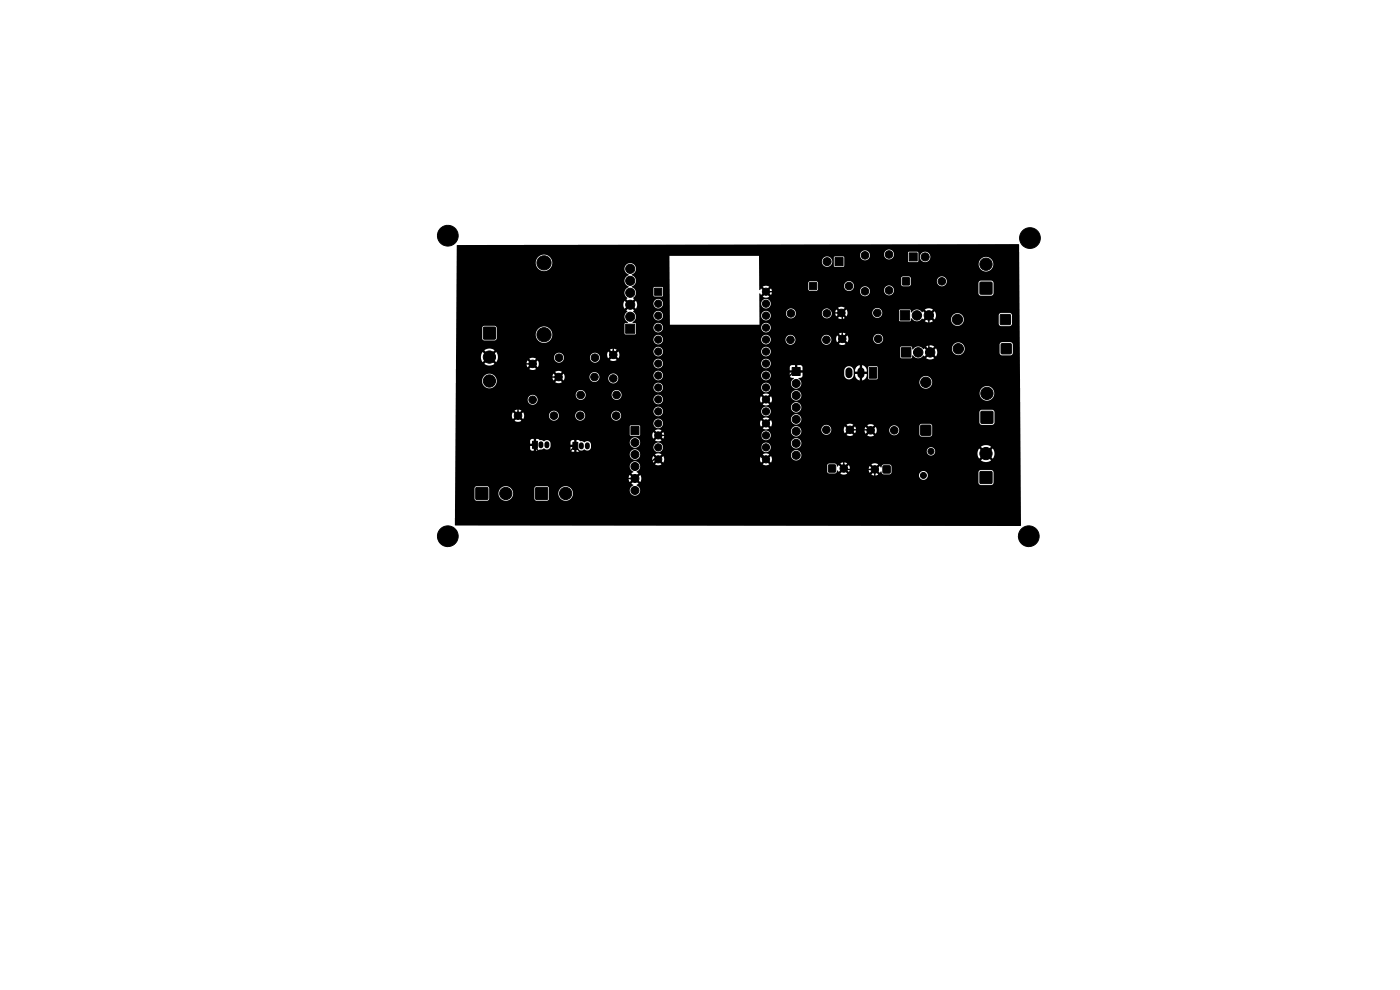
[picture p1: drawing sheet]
<svg xmlns="http://www.w3.org/2000/svg" width="297mm" height="210mm" viewBox="0 0 297 210" stroke-linecap="round" stroke-linejoin="round" font-family="sans-serif">
<g fill="#000" stroke="#000" stroke-width=".21">
<path d="M177.1 54.7h1.7v1.7h-1.7zM191.5 59h1.4v1.4h-1.4zM192.9 53.7h1.7v1.7h-1.7zM102.6 69.4h2.5v2.5h-2.5zM132.7 68.8h2v1.9h-2zM138.9 61.1h1.5v1.5h-1.5zM168 78h1.8v1.7h-1.8zM171.8 60h1.4v1.4h-1.4zM184.4 77.9h1.5v2.3h-1.5zM191 65.9h2v2h-2zM191.2 73.8h2.1v2h-2.1zM207.9 59.9h2.5v2.5h-2.5z"/>
<path d="M212.3 66.8h2v2h-2zM212.4 73h2.1v2h-2.1zM113 93.6h1v1.5h-1zM121.5 93.8h1.1v1.5h-1.1zM133.9 90.5h1.6v1.7h-1.6zM175.8 98.7h1.4v1.4h-1.4zM195.4 90.2h2v2.1h-2zM208.1 87.3h2.5v2.5h-2.5zM101 103.5h2.4v2.4h-2.4zM113.7 103.5h2.4v2.4h-2.4zM187.4 98.9h1.4v1.4h-1.4zM207.9 100.1h2.5v2.4h-2.5z"/>
<circle cx="95" cy="50" r="2.2"/>
<circle cx="95" cy="50" r="1.3"/>
<circle cx="115.4" cy="55.8" r="1.5"/>
<circle cx="133.7" cy="59.6" r=".97"/>
<circle cx="133.7" cy="57" r=".97"/>
<circle cx="175.5" cy="55.5" r=".85"/>
<circle cx="183.5" cy="54.2" r=".8"/>
<circle cx="188.6" cy="54" r=".8"/>
<circle cx="196.3" cy="54.5" r=".85"/>
<circle cx="199.8" cy="59.7" r=".8"/>
<circle cx="209.2" cy="56" r="1.3"/>
<circle cx="218.5" cy="50.5" r="1.3"/>
<circle cx="218.5" cy="50.5" r="2.2"/>
<circle cx="103.8" cy="75.7" r="1.3"/>
<circle cx="113" cy="77.2" r=".8"/>
<circle cx="115.4" cy="71" r="1.5"/>
<circle cx="118.5" cy="80" r=".8"/>
<circle cx="118.6" cy="75.9" r=".8"/>
<circle cx="126.1" cy="80" r=".8"/>
<circle cx="126.2" cy="75.9" r=".8"/>
<circle cx="130.1" cy="75.3" r=".8"/>
<circle cx="133.7" cy="64.6" r=".97"/>
<circle cx="133.7" cy="67.2" r=".97"/>
<circle cx="133.7" cy="62.1" r=".97"/>
<circle cx="139.6" cy="77.1" r=".76"/>
<circle cx="139.6" cy="64.4" r=".76"/>
<circle cx="139.6" cy="74.6" r=".76"/>
<circle cx="139.6" cy="67" r=".76"/>
<circle cx="139.6" cy="69.5" r=".76"/>
<circle cx="139.6" cy="79.7" r=".76"/>
<circle cx="139.6" cy="72" r=".76"/>
<circle cx="162.5" cy="64.4" r=".76"/>
<circle cx="162.5" cy="61.9" r=".76"/>
<circle cx="162.5" cy="77.1" r=".76"/>
<circle cx="162.5" cy="67" r=".76"/>
<circle cx="162.5" cy="74.6" r=".76"/>
<circle cx="162.5" cy="72" r=".76"/>
<circle cx="162.5" cy="69.5" r=".76"/>
<circle cx="162.5" cy="79.7" r=".76"/>
<circle cx="167.7" cy="72.1" r=".8"/>
<circle cx="167.8" cy="66.5" r=".8"/>
<circle cx="175.3" cy="72.1" r=".8"/>
<circle cx="175.4" cy="66.5" r=".8"/>
<circle cx="178.5" cy="66.4" r=".8"/>
<circle cx="178.7" cy="71.9" r=".8"/>
<circle cx="180.1" cy="60.7" r=".8"/>
<circle cx="183.5" cy="61.8" r=".8"/>
<circle cx="186.1" cy="66.4" r=".8"/>
<circle cx="186.3" cy="71.9" r=".8"/>
<circle cx="188.6" cy="61.6" r=".8"/>
<circle cx="194.5" cy="66.9" r="1"/>
<circle cx="194.8" cy="74.7" r="1"/>
<circle cx="197.1" cy="66.9" r="1"/>
<circle cx="197.3" cy="74.7" r="1"/>
<circle cx="203.1" cy="67.8" r="1.1"/>
<circle cx="203.3" cy="74" r="1.1"/>
<circle cx="103.8" cy="80.8" r="1.3"/>
<circle cx="109.9" cy="88.2" r=".8"/>
<circle cx="113" cy="84.8" r=".8"/>
<circle cx="117.5" cy="88.2" r=".8"/>
<circle cx="123.1" cy="88.2" r=".8"/>
<circle cx="123.2" cy="83.8" r=".8"/>
<circle cx="130.1" cy="80.3" r=".8"/>
<circle cx="130.7" cy="88.2" r=".8"/>
<circle cx="130.8" cy="83.8" r=".8"/>
<circle cx="134.7" cy="93.9" r=".85"/>
<circle cx="134.7" cy="96.4" r=".85"/>
<circle cx="134.7" cy="99" r=".85"/>
<circle cx="139.6" cy="87.3" r=".76"/>
<circle cx="139.6" cy="97.4" r=".76"/>
<circle cx="139.6" cy="92.4" r=".76"/>
<circle cx="139.6" cy="84.7" r=".76"/>
<circle cx="139.6" cy="94.9" r=".76"/>
<circle cx="139.6" cy="89.8" r=".76"/>
<circle cx="139.6" cy="82.2" r=".76"/>
<circle cx="162.5" cy="87.3" r=".76"/>
<circle cx="162.5" cy="97.4" r=".76"/>
<circle cx="162.5" cy="84.7" r=".76"/>
<circle cx="162.5" cy="82.2" r=".76"/>
<circle cx="162.5" cy="94.9" r=".76"/>
<circle cx="162.5" cy="89.8" r=".76"/>
<circle cx="162.5" cy="92.4" r=".76"/>
<circle cx="168.9" cy="81.3" r=".85"/>
<circle cx="168.9" cy="96.6" r=".85"/>
<circle cx="168.9" cy="83.9" r=".85"/>
<circle cx="168.9" cy="91.5" r=".85"/>
<circle cx="168.9" cy="94" r=".85"/>
<circle cx="168.9" cy="89" r=".85"/>
<circle cx="168.9" cy="86.4" r=".85"/>
<circle cx="175.3" cy="91.2" r=".8"/>
<circle cx="179" cy="99.4" r=".8"/>
<circle cx="180.3" cy="91.2" r=".8"/>
<circle cx="180.9" cy="93.3" r=".5"/>
<circle cx="184.1" cy="82.9" r=".5"/>
<circle cx="184.1" cy="84" r=".5"/>
<circle cx="184.1" cy="81.8" r=".5"/>
<circle cx="184.2" cy="93.5" r=".5"/>
<circle cx="184.7" cy="91.3" r=".8"/>
<circle cx="185.2" cy="82.9" r=".5"/>
<circle cx="185.2" cy="84" r=".5"/>
<circle cx="185.2" cy="81.8" r=".5"/>
<circle cx="185.6" cy="99.6" r=".8"/>
<circle cx="186.3" cy="82.9" r=".5"/>
<circle cx="186.3" cy="84" r=".5"/>
<circle cx="186.3" cy="81.8" r=".5"/>
<circle cx="189.7" cy="91.3" r=".8"/>
<circle cx="196.4" cy="81.1" r="1.1"/>
<circle cx="197.5" cy="95.7" r=".63"/>
<circle cx="209.2" cy="96.2" r="1.3"/>
<circle cx="209.4" cy="83.4" r="1.3"/>
<circle cx="95" cy="113.7" r="2.2"/>
<circle cx="95" cy="113.7" r="1.3"/>
<circle cx="107.3" cy="104.7" r="1.3"/>
<circle cx="120" cy="104.7" r="1.3"/>
<circle cx="134.7" cy="101.5" r=".85"/>
<circle cx="134.7" cy="104" r=".85"/>
<circle cx="180.9" cy="102" r=".5"/>
<circle cx="183.5" cy="102" r=".5"/>
<circle cx="195.9" cy="100.8" r=".63"/>
<circle cx="218.2" cy="113.7" r="1.3"/>
<circle cx="218.3" cy="113.7" r="2.2"/>
</g>
<path d="M114.7 94.1v.5M116 94.1v.5M123.3 94.4v.4M124.6 94.4v.4" fill="none" stroke="#000" stroke-width="1.1"/>
<path d="M180.1 78.7v.8M182.6 78.7v.8" fill="none" stroke="#000" stroke-width="1.5"/>
<path d="M103.8 75.7l1.5 1.5h7.7M113 77.2l-3.1 3.1v7.9l3.6 3.6v3.1l1.5 1.5h5.3l1.8-1.8v.2l6.7 6.7h5.9l4.1-4.1h.8l5.1-5M133.7 64.7l-3.6 3.5v7.1l-1.3-1.3h-4.3l-6 6h-2.7l-2.8-2.8M162.5 61.9h9.9l4.5 4.5h1.6l.2 .2v5.3l3.9 3.9v13.4l2.1 2.1M197.1 74.4v-7.5l-2.4 2.4h-13.4l-9.5 9.5h-3.4l-8.1 8.1v2.9l1.1 1.1M161.4 90.9v5.4l1.1 1.1h-.4l-5.1-5h-17.4M162.5 89.8l-1.1 1.1M184.6 91.2h-4.3l-1.3 1.3v6.9M209.1 96.3l-10.7 10.7h-11.2l-1.6-1.6v-5.8h-6.4l-.2 .2" fill="none" stroke="#000" stroke-width=".3"/>
<path d="M96.9 52l119.2-.2 .1 .1 .3 59.7-120-.2 .1-7.8h4.1v2.2l.4 .4h2.4l.3-.4v-1.2h1.9v.2a1.55 1.55 0 0 0 2.2 1.3 1.55 1.55 0 0 0 .5-2.5h5v2.2l.4 .4h2.3l.4-.4v-1.2h1.9a1.56 1.56 0 0 0 2.2 1.5 1.56 1.56 0 0 0 .4-2.6 1.56 1.56 0 0 0-2.5 .8l-.1 .3h-1.9v-1.1l-.5-.4h-2.2l-.4 .5h-5a1.55 1.55 0 0 0-1.6-.4 1.55 1.55 0 0 0-1.1 1.4h-1.9v-1.1l-.5-.4h-2.2l-.4 .5h-4.1v-2.2h36.7l.3 .9 .6-.7 .4 .4-.7 .6 .5 .3a1.11 1.11 0 0 0-.8 1.4 1.11 1.11 0 0 0 1.5 .7 1.11 1.11 0 0 0 .5-1.5l-.5-.5v-.2l.4-.2-.7-.6 .4-.4 .6 .7a1.33 1.33 0 0 0 .1-1.4h59.1v.2a.94 .94 0 0 0 1.4 .6 .94 .94 0 0 0 .2-1.5h11v2.2l.3 .4 2.5 .1 .4-.4v-2.4l-.4-.4h-2.4l-.4 .5h-11a.94 .94 0 0 0-1.1-.2 .94 .94 0 0 0-.5 .9h-59.1l-.1-.2-.6 .7-.4-.4 .7-.6-.4-.2v-.2a1.1 1.1 0 0 0 .7-1.2h39.6l.1 1.2 .2 .4h1.5l.3-.2 .1-.4 .3 .3 .7-.7 .4 .4-.7 .7a1.29 1.29 0 0 0 1.4 0l-.7-.7 .4-.4 .7 .7 .2-.6h4l.2 .8 .7-.7 .3 .4-.6 .7a1.29 1.29 0 0 0 1.4 0l-.7-.7 .4-.4 .7 .7 .3-.3 .1 .4 .3 .2h1.5l.2-.4v-1.2l-.4-.5h-1.3l-.3 .3-.1 .4-.3-.3-.7 .6-.4-.3 .7-.7a1.29 1.29 0 0 0-1.4 0l.6 .7-.3 .3-.7-.6-.2 .6h-4l-.2-.8-.7 .6-.4-.3 .7-.7a1.29 1.29 0 0 0-1.4 0l.7 .7-.4 .3-.7-.6-.3 .3-.2-.5-.3-.2h-1.3l-.4 .5h-39.6a1.13 1.13 0 0 0-1.9-.6 1.13 1.13 0 0 0 .5 1.9l-.5 .3 .7 .6-.4 .4-.6-.7-.3 .7h-36.7v-5.1h37a1.1 1.1 0 0 0 .5 1.1 1.1 1.1 0 0 0 1.2-.1h3.1l.2 .8 .6-.5 .3 .3-.5 .6a1.26 1.26 0 0 0 1.3 0l-.5-.6 .3-.3 .6 .5 .2-.8h20.3l.2 .8 .6-.5 .4 .3-.6 .6a1.26 1.26 0 0 0 1.4 0l-.6-.6 .4-.3 .6 .5a1.26 1.26 0 0 0 0-1.4l-.6 .6-.4-.3 .5-.5h4.7a1.1 1.1 0 0 0 1.6 1.1 1.1 1.1 0 0 0 .1-1.9h27.1v.1a.89 .89 0 0 0 .8 .8 .89 .89 0 0 0 .9-.5h9.1l.1 .7 .2 .5 .9-.8 .3 .3-.8 .9a1.79 1.79 0 0 0 2.2 0l-.9-.9 .4-.3 .9 .7a1.79 1.79 0 0 0-.1-2.1l-.8 .9-.4-.4 .8-.9a1.79 1.79 0 0 0-2.1 .1l.8 .8-.3 .4-.9-.9-.3 1-9.1-.1a.89 .89 0 0 0-.6-1.1 .89 .89 0 0 0-1.1 .8l-27.1-.1a1.1 1.1 0 0 0-1.7 .9h-4.7l.1-.1a1.25 1.25 0 0 0-1.4 0l.6 .6-.4 .3-.6-.6-.2 .6h-20.3l-.2-.6-.6 .6-.3-.3 .5-.6a1.26 1.26 0 0 0-1.4 0l.6 .6-.3 .3-.6-.6-.2 .6h-3.1a1.1 1.1 0 0 0 0-1.8 1.1 1.1 0 0 0-1.7 .8h-37v-2.7h15.9v.5h.7v.5h-.7v.6l.2 .4h.5v-1h.5v1l1.7-.5a.79 .79 0 0 0 .9 .2 .79 .79 0 0 0 .5-.6l-.1-.9h4.3v.5h.8v.5h-.8v.6l.3 .4h.5v-.9h.5v.9l1.7-.5a.79 .79 0 0 0 1.4-.3h13.2l.1 .2a1.02 1.02 0 0 0 1 .7 1.02 1.02 0 0 0 1-.9h20.8v.2a1.02 1.02 0 0 0 1.7 .4 1.02 1.02 0 0 0-.3-1.6h4.9v.1a1.1 1.1 0 0 0 1.7 .9 1.1 1.1 0 0 0 0-1.9 1.1 1.1 0 0 0-1.7 .9l-5-.1a1.02 1.02 0 0 0-1.3 1.1h-20.8v-.2a1.02 1.02 0 0 0-1.2-.9 1.02 1.02 0 0 0-.9 1.1h-13.2v-.7l-.3-.5h8.5a1.1 1.1 0 0 0 1.5 1.1 1.1 1.1 0 0 0 .3-1.9 1.1 1.1 0 0 0-1.8 .6v.2h-8.5a1.09 1.09 0 0 0-1.2 0l-1.6-.5v1h-.5v-1l-.5 .1-.3 .4h-4.3a.96 .96 0 0 0-1.4-.2l-1.6-.5v1h-.5v-1l-.5 .1-.2 .4h-15.9v-3.1h37v1.7l.2 .2 4.6-.1 .2 .8 .6-.6 .3 .3-.6 .6a1.25 1.25 0 0 0 1.4 0l-.5-.6 .3-.3 .6 .6 .2-.6h20.6a1.02 1.02 0 0 0 1.6 .7 1.02 1.02 0 0 0-.2-1.8h4.9v.2a1.1 1.1 0 0 0 1.4 1 1.1 1.1 0 0 0 .7-1.5h4.3v.2a1.06 1.06 0 0 0 1.2 .9 1.06 1.06 0 0 0 1-1.1h2.6l.2 .8 .7-.7 .4 .4-.7 .7a1.29 1.29 0 0 0 1.4 0l-.7-.7 .4-.4 .7 .7 .2-.7h1.8l.2 .8 .7-.7 .4 .4-.7 .7a1.29 1.29 0 0 0 1.4 0l-.7-.7 .4-.4 .7 .7 .2-.8h2.6a1.05 1.05 0 0 0 1.6 1 1.05 1.05 0 0 0 0-1.8h4.8l.1 1.8 .2 .4h2.1l.3-.4v-1.9l-.3-.4h-2l-.4 .5h-4.8a1.05 1.05 0 0 0-1.6 .8h-2.6l-.2-.6-.7 .6-.4-.3 .7-.7a1.29 1.29 0 0 0-1.4 0l.7 .7-.4 .3-.7-.6-.2 .6h-1.8l-.2-.7-.7 .6-.4-.3 .7-.6a.98 .98 0 0 0-1.4-.1l.7 .7-.4 .3-.7-.6-.2 .6h-2.6a1.06 1.06 0 0 0-1.1-1 1.06 1.06 0 0 0-1.1 1h-4.3l-.1-.2a1.11 1.11 0 0 0-1.2-.5 1.11 1.11 0 0 0-.8 1h-5a1.02 1.02 0 0 0-1.3 1.1h-20.6l-.2-.8-.6 .5-.3-.3 .5-.6a1.25 1.25 0 0 0-1.4 0l.6 .6-.3 .3-.6-.5-.2 .6h-2.6v-1.8l-.2-.3h-1.8l-.2 .3h-37v-.6h42l.1 .2a1.02 1.02 0 0 0 1.1 .7 1.02 1.02 0 0 0 .9-1.1h20.5l.2 .8 .6-.5 .4 .3-.6 .6a1.26 1.26 0 0 0 1.4 0l-.6-.6 .4-.3 .6 .5a1.26 1.26 0 0 0 0-1.4l-.6 .6-.4-.4 .5-.4h4.7a1.1 1.1 0 0 0 1.5 1.1 1.1 1.1 0 0 0 .3-1.9 1.1 1.1 0 0 0-1.8 .6v.2h-4.7l.1-.2a1.26 1.26 0 0 0-1.4 .1l.6 .5-.4 .4-.6-.6-.2 .6h-20.5a1.02 1.02 0 0 0-1.2-.9 1.02 1.02 0 0 0-.9 1.1h-42l.1-1.8h11.9l.2 .8 .7-.7 .3 .4-.6 .7a1.29 1.29 0 0 0 1.4 0l-.7-.7 .4-.4 .7 .7 .2-.8h5.3a1.06 1.06 0 0 0 1 1.1 1.06 1.06 0 0 0 1.1-1.1h3.4v.2a1.06 1.06 0 0 0 1.2 .9 1.06 1.06 0 0 0 .9-1.1h5.6v.2a1.05 1.05 0 0 0 1.5 .8 1.05 1.05 0 0 0 .2-1.7h7.2l.1 .2a1.02 1.02 0 0 0 1 .7 1.02 1.02 0 0 0 1-.9h20.8v.2a1.02 1.02 0 0 0 1.7 .4 1.02 1.02 0 0 0-.3-1.7h4.9v.2a1.1 1.1 0 0 0 1.5 .9h38.5v2.2l.3 .5h2.5l.4-.5v-2.3l-.5-.4h-2.3l-.4 .5h-38.5a1.1 1.1 0 0 0 .2-1.9 1.1 1.1 0 0 0-1.7 .8h-5a1.02 1.02 0 0 0-1.3 1.1h-20.8v-.2a1.02 1.02 0 0 0-1.2-.9 1.02 1.02 0 0 0-.9 1.1h-7.2a1.06 1.06 0 0 0-1.7 .7h-5.6v-.2a1.06 1.06 0 0 0-1.1-.8 1.06 1.06 0 0 0-1 1h-3.4l-.1-.2a1.06 1.06 0 0 0-1.1-.8 1.06 1.06 0 0 0-.9 1h-5.3l-.2-.6-.7 .6-.4-.3 .7-.7a1.29 1.29 0 0 0-1.4 0l.6 .7-.3 .3-.7-.6-.2 .6h-11.9v-3.4h15.2a1.05 1.05 0 0 0 1 1.2 1.05 1.05 0 0 0 1.2-1.1h24.5l.1 .2a1.02 1.02 0 0 0 1.1 .7 1.02 1.02 0 0 0 .9-1.1h20.5l.2 .8 .6-.5 .4 .3-.6 .6a1.26 1.26 0 0 0 1.4 0l-.6-.6 .4-.3 .6 .5a1.26 1.26 0 0 0 0-1.4l-.6 .6-.4-.3 .5-.5h4.7a1.1 1.1 0 0 0 1.3 1.2 1.1 1.1 0 0 0 .8-1.7h37.9v.3a1.56 1.56 0 0 0 2.4 1.2 1.56 1.56 0 0 0 0-2.7 1.56 1.56 0 0 0-2.4 1.2h-38a1.1 1.1 0 0 0-1.2-.5 1.1 1.1 0 0 0-.8 1h-4.7l.1-.1a1.25 1.25 0 0 0-1.4 0l.6 .6-.4 .3-.6-.6-.2 .6h-20.5a1.02 1.02 0 0 0-1.2-.9 1.02 1.02 0 0 0-.9 1.1h-24.5v-.1a1.06 1.06 0 0 0-1.1-.9 1.06 1.06 0 0 0-1.1 .9h-15.2v-1h25.4v.2a1.06 1.06 0 0 0 1.2 .9 1.06 1.06 0 0 0 .9-1.1h5.6v.2a1.06 1.06 0 0 0 1.6 .8 1.06 1.06 0 0 0 0-1.8 1.06 1.06 0 0 0-1.6 .8h-5.6v-.2a1.06 1.06 0 0 0-1.1-.8 1.06 1.06 0 0 0-1 1h-25.4v-3h5.6v.2a1.55 1.55 0 0 0 2 1.4h34.3l.1 .2a1.02 1.02 0 0 0 1 .7 1.02 1.02 0 0 0 1-.9h20.8v.2a1.02 1.02 0 0 0 1.7 .4 1.02 1.02 0 0 0-.3-1.7 1.02 1.02 0 0 0-1.4 1.1h-20.8v-.2a1.02 1.02 0 0 0-1.2-.9 1.02 1.02 0 0 0-.9 1.1h-34.3h.1a1.55 1.55 0 0 0 .7-2.4h12.1l.2 .8 .7-.7 .3 .4-.6 .7a1.29 1.29 0 0 0 1.4 0l-.7-.7 .4-.4 .7 .7 .2-.8h5.3a1.05 1.05 0 0 0 .9 1.1 1.05 1.05 0 0 0 1.1-.8h1.9v.2a1.05 1.05 0 0 0 1.4 .9 1.05 1.05 0 0 0 .6-1.5h7.6l.1 .2a1.02 1.02 0 0 0 1 .7 1.02 1.02 0 0 0 1-.9h20.8v.2a1.02 1.02 0 0 0 1.7 .4 1.02 1.02 0 0 0-.3-1.7 1.02 1.02 0 0 0-1.4 1.1h-20.8v-.2a1.02 1.02 0 0 0-1.2-1 1.02 1.02 0 0 0-.9 1.2h-7.6l-.1-.2a1.06 1.06 0 0 0-1.1-.3 1.06 1.06 0 0 0-.8 .9l-1.8-.1a1.06 1.06 0 0 0-1-1.2 1.06 1.06 0 0 0-1.1 1h-5.3l-.2-.6-.7 .6-.4-.3 .7-.7a1.29 1.29 0 0 0-1.4 0l.6 .7-.3 .3-.7-.6-.2 .6h-12.1a1.55 1.55 0 0 0-1.7-.6 1.55 1.55 0 0 0-1.1 1.4h-5.6v-5.1h5.3l.1 .7 .3 .5 .8-.8 .4 .3-.9 .9a1.79 1.79 0 0 0 2.2 0l-.1-.1h6.9l.2 .8 .7-.7 .4 .4-.7 .7a1.29 1.29 0 0 0 1.4 0l-.7-.7 .4-.4 .7 .7 .2-.7h24.3l.1 .2a1.02 1.02 0 0 0 1 .7 1.02 1.02 0 0 0 1-.9h20.8v.2a1.02 1.02 0 0 0 1.6 .5h4.5v.7h.9v.5h-.9v.6a.62 .62 0 0 0 .8 .5v.1a1.11 1.11 0 0 0-.6 1.4 1.11 1.11 0 0 0 1.4 .7 1.11 1.11 0 0 0 .7-1.4h25.1v.2a1.35 1.35 0 0 0 2.1 1.1 1.35 1.35 0 0 0 0-2.4 1.35 1.35 0 0 0-2.1 1.1h-25.1l-.5-.8a.78 .78 0 0 0 .8-.4l.1-.2h8.8v.2a1.01 1.01 0 0 0 1.1 .7 1.01 1.01 0 0 0 .9-.9v-1h.3v.2h.8v.5h-.8a1.26 1.26 0 0 0 1 1.4v-1.2h.5v1.2a1.26 1.26 0 0 0 1-1.4h-.8v-.5h.8l-.3-.9h.6v2.5h1.9v-2.7h-1.7l-.2 .2h-.6l-.7-.4v1.1h-.5v-1.1a1.25 1.25 0 0 0-1 1.1h-.3a1.01 1.01 0 0 0-1-.9 1.01 1.01 0 0 0-1 .9v1h-8.8v-.5h-1v-.5h1l-.1-.8-.3-.3h-.8v.9h-.4v-.9h-.9l-.2 .4h-4.4a1.02 1.02 0 0 0-.3-1.7 1.02 1.02 0 0 0-1.4 1h-20.8v-.2a1.02 1.02 0 0 0-1.2-.9 1.02 1.02 0 0 0-.9 1.1h-24.3l-.2-.7-.7 .6-.4-.3 .7-.7a1.3 1.3 0 0 0-1.4 0l.7 .7-.4 .3-.7-.6-.2 .6h-6.9l-.7-.8 .3-.3 .9 .8 .3-1h11.9v.2a1.06 1.06 0 0 0 1.2 .9 1.06 1.06 0 0 0 .9-1.1h5.6v.2a1.05 1.05 0 0 0 1.4 .8 1.05 1.05 0 0 0 .4-1.6h1.8l.2 .8 .7-.7 .4 .4-.7 .7a1.29 1.29 0 0 0 1.4 0l-.7-.7 .4-.4 .7 .7 .2-.6-.1-.7h7.3a1.02 1.02 0 0 0 1 .9 1.02 1.02 0 0 0 1.1-.9h20.8v.2a1.02 1.02 0 0 0 1.6 .5 1.02 1.02 0 0 0-.1-1.7h28v2.1l.2 .2h2.1l.3-.6a1.38 1.38 0 0 0 2.3 0l.2 .2 .6-.6 .4 .4-.6 .6a1.49 1.49 0 0 0 1.7 0l-.6-.6 .3-.4 .7 .5a1.49 1.49 0 0 0 0-1.6l-.7 .6-.3-.4 .3-.2h4a1.35 1.35 0 0 0 1.8 1.4 1.35 1.35 0 0 0 .6-2.2h7.8v1.9l.2 .3 2.1 .1 .4-.4v-2l-.4-.4h-1.9l-.4 .5h-7.8a1.35 1.35 0 0 0-1.4-.4 1.35 1.35 0 0 0-1 1.2h-4l.3-.4a1.48 1.48 0 0 0-1.7 0l.6 .6-.4 .4-.6-.6-.1 .2a1.47 1.47 0 0 0-2.4 0l-.1-.4-.2-.2h-2.1l-.2 .2h-28a1.02 1.02 0 0 0-1.5 1h-20.8v-.2a1.02 1.02 0 0 0-1.2-.9 1.02 1.02 0 0 0-.9 1.1h-7.3l-.1-.1-.7 .6-.4-.3 .7-.7a1.29 1.29 0 0 0-1.4 0l.7 .7-.4 .3-.7-.6-.2 .6h-1.8a1.05 1.05 0 0 0-1.1-.3 1.05 1.05 0 0 0-.7 .9h-5.6v-.2a1.06 1.06 0 0 0-1.1-.8 1.06 1.06 0 0 0-1 1h-11.9l-.3-1.1-.9 .8-.3-.4 .8-.8a1.79 1.79 0 0 0-2.2 0l.9 .8-.4 .4-.8-.8-.4 .9h-5.3l.1-6h5.5v2.2l.4 .4h2.4l.3-.4v-.9h8.3v.2a1.76 1.76 0 0 0 1.2 1.6 1.76 1.76 0 0 0 1.8-.6h21.9l.1 .2a1.02 1.02 0 0 0 1 .7 1.02 1.02 0 0 0 1-.9h20.8v.2a1.02 1.02 0 0 0 1.2 .7 1.02 1.02 0 0 0 .8-1h3.1v.2a1.06 1.06 0 0 0 1.2 .9 1.06 1.06 0 0 0 .9-1.1h5.6v.2a1.06 1.06 0 0 0 1.2 .9 1.06 1.06 0 0 0 .8-1.3h1.1l.2 .8 .7-.7 .3 .4-.6 .7a1.29 1.29 0 0 0 1.4 0l-.7-.7 .4-.4 .7 .7 .2-.8h5.2a1.06 1.06 0 0 0 1.5 1.1 1.06 1.06 0 0 0 .3-1.8 1.06 1.06 0 0 0-1.7 .5l-.1 .2h-5.2l-.2-.6-.7 .6-.4-.3 .7-.7a1.29 1.29 0 0 0-1.4 0l.6 .7-.3 .3-.7-.6-.2 .6h-1.1a1.06 1.06 0 0 0-1.1-.8 1.06 1.06 0 0 0-.9 1h-5.6v-.2a1.06 1.06 0 0 0-1.1-.8 1.06 1.06 0 0 0-1 1l-3.1-.1a1.02 1.02 0 0 0-1.1-.9 1.02 1.02 0 0 0-.9 1.1h-20.8v-.2a1.02 1.02 0 0 0-1.2-.9 1.02 1.02 0 0 0-.9 1.1h-21.9l.2-.1a1.75 1.75 0 0 0-.9-2.7 1.75 1.75 0 0 0-2.3 1.6h-8.3v-1.4l-.5-.4h-2.2l-.4 .5h-5.5v-5.1h35.4l.3 1 .7-.7 .4 .3-.7 .7 .2 .3a1.34 1.34 0 0 0 .1 2.3l-.7 .3v2l.1 .2h2.2l.1-.2v-1.1h3.7l.1 .2a1.02 1.02 0 0 0 1 .7 1.02 1.02 0 0 0 1-.9h20.8v.2a1.02 1.02 0 0 0 1.7 .4 1.02 1.02 0 0 0-.3-1.7 1.02 1.02 0 0 0-1.4 1.1h-20.8v-.2a1.02 1.02 0 0 0-1.2-.9 1.02 1.02 0 0 0-.9 1.1h-3.7v-.9l-.7-.3 .5-.6 .2-.7h3.7l.1 .2a1.02 1.02 0 0 0 1.6 .4 1.02 1.02 0 0 0-.3-1.7 1.02 1.02 0 0 0-1.4 1.1h-3.7l-.2-.5-.4-.5 .2-.3-.7-.7 .4-.3 .7 .7 .3-1h3.4l.1 .2a1.02 1.02 0 0 0 1.6 .5 1.02 1.02 0 0 0-.3-1.7 1.02 1.02 0 0 0-1.4 1h-3.4l-.3-.7-.7 .7-.4-.3 .7-.7-.2-.2a1.4 1.4 0 0 0 .2-2.1l-.1-.1h4.2l.1 1.7 1.7 .1 .2-.2 .1-1.6-.2-.2h-1.6l-.3 .2h-4.2l-.4-.3a1.29 1.29 0 0 0 .9-1.3 1.29 1.29 0 0 0-.9-1.2 1.25 1.25 0 0 0 1-1.5 1.25 1.25 0 0 0-1.5-.9 1.25 1.25 0 0 0-1 1.4 1.3 1.3 0 0 0 .9 .9v.2a1.29 1.29 0 0 0-.9 1.2 1.29 1.29 0 0 0 .9 1.2 1.37 1.37 0 0 0-.9 1.2 1.37 1.37 0 0 0 .6 1.3l-.2 .2 .7 .7-.4 .3-.7-.7-.3 .7h-35.4l.1-8.9h16.8a1.75 1.75 0 0 0 2.5 1.7 1.75 1.75 0 0 0 .1-3h25.7l.1 14.6h19v-1.8h.4v.2a1.02 1.02 0 0 0 1.4 .6 1.02 1.02 0 0 0 .4-1.5h3.4v.2a1.06 1.06 0 0 0 1.2 .9 1.06 1.06 0 0 0 .9-1.1h5.6v.2a1.05 1.05 0 0 0 1.2 .9 1.05 1.05 0 0 0 .8-1.2h.8l.2 .8 .7-.7 .3 .4-.6 .7a1.29 1.29 0 0 0 1.4 0l-.7-.7 .4-.4 .7 .7 .2-.8h5.3a1.06 1.06 0 0 0 1.2 1.1 1.06 1.06 0 0 0 .7-1.5h3.7v2l.2 .2h2.2l.3-.6a1.38 1.38 0 0 0 2.3 .1l.1 .2 .6-.6 .4 .3-.5 .7a1.49 1.49 0 0 0 1.6-.1l-.6-.6 .4-.3 .6 .6 3.5-.1a1.35 1.35 0 0 0 1.7 1.4 1.35 1.35 0 0 0 .6-2.2h7.8v1.9l.3 .3 2.1 .1 .4-.4v-2l-.4-.4h-2l-.4 .5h-7.8l-.1-.2a1.35 1.35 0 0 0-2.2 1l-3.4-.1a1.48 1.48 0 0 0-.1-1.6l-.6 .6-.4-.3 .5-.7a1.49 1.49 0 0 0-1.6 .1l.6 .6-.4 .3-.6-.6-.1 .2a1.47 1.47 0 0 0-2.4 .1l-.1-.5-.2-.1h-2.1l-.2 .2h-3.7l-.1-.2a1.06 1.06 0 0 0-1.1-.3 1.06 1.06 0 0 0-.7 .9h-5.3l-.2-.6-.7 .6-.4-.3 .7-.7a1.29 1.29 0 0 0-1.4 0l.6 .7-.3 .3-.7-.6-.2 .6h-.8a1.05 1.05 0 0 0-1-.9 1.05 1.05 0 0 0-1 1h-5.6v-.2a1.06 1.06 0 0 0-1.1-.8 1.06 1.06 0 0 0-1 1l-3.4-.1a1.02 1.02 0 0 0-1.2-.3 1.02 1.02 0 0 0-.6 1.1h-.4v-2.6h.4v.2a1.02 1.02 0 0 0 1.7 .5 1.02 1.02 0 0 0-.3-1.7 1.02 1.02 0 0 0-1.4 1h-.4v-2.2h.2l.1 .3 .6-.6 .4 .4-.6 .6a1.26 1.26 0 0 0 1.4-.1l-.6-.5 .4-.4 .6 .5a1.26 1.26 0 0 0 0-1.3l-.6 .5-.4-.3 .6-.6a1.26 1.26 0 0 0-1.4 0l.6 .6-.4 .3-.6-.5-.1 .3h-.2v-1.4h10.3v1.2l.2 .3 .3 .1h1.2l.4-.2v-.9h5.6a1.05 1.05 0 0 0 1.3 1.1h2v.2a1.06 1.06 0 0 0 1.3 .9 1.06 1.06 0 0 0 .8-1.3h3v.2a1.06 1.06 0 0 0 1.7 .8 1.06 1.06 0 0 0 0-1.8 1.06 1.06 0 0 0-1.7 .8h-3a1.06 1.06 0 0 0-1.1-.8 1.06 1.06 0 0 0-1 1h-2l.2-.1a1.05 1.05 0 0 0 .1-1.8 1.05 1.05 0 0 0-1.6 .8h-5.6v-.7l-.4-.3h-1.3l-.4 .5h-10.3v-1h30v1.2l.5 .4h1.4l.2-.4v-.7h5.6a1.05 1.05 0 0 0 .8 1.1 1.05 1.05 0 0 0 1.2-.7h6.8v2.2l.3 .5h2.5l.4-.4v-2.4l-.4-.4h-2.4l-.4 .5h-6.8a1.05 1.05 0 0 0-.8-1.4 1.05 1.05 0 0 0-1.2 1h-5.6v-.7l-.4-.3h-1.3l-.4 .5h-30l-.1-3.7h13.4v.2a1.1 1.1 0 0 0 1.6 .9 1.1 1.1 0 0 0 .1-1.9h.8v1.8l.2 .2h1.8l.2-.7h28.5v.3a1.56 1.56 0 0 0 2.4 1.2 1.56 1.56 0 0 0 0-2.7 1.56 1.56 0 0 0-2.4 1.2h-28.5v-1.3l-.2-.2h-1.8l-.2 .2h-.8a1.1 1.1 0 0 0-1.7 .8h-13.4v-1.1h-44.7l-.4-.2h66.5a1.06 1.06 0 0 0 1.2 1.1 1.06 1.06 0 0 0 .9-1.3h3v.2a1.05 1.05 0 0 0 1.3 .9 1.05 1.05 0 0 0 .8-1.4h3v1.8l.3 .2h1.8l.1-.2v-1h.4v.2a1.1 1.1 0 0 0 1.6 .8 1.1 1.1 0 0 0 0-1.8 1.1 1.1 0 0 0-1.6 .8h-.4v-.8l-.2-.2h-1.7l-.3 .2h-3a1.05 1.05 0 0 0-1.1-.7 1.05 1.05 0 0 0-1 1h-3a1.06 1.06 0 0 0-1.1-.8 1.06 1.06 0 0 0-1 1l-66.6-.1a1.75 1.75 0 0 0-2.1 1.6h-16.8z" fill="#000"/>
</svg>
